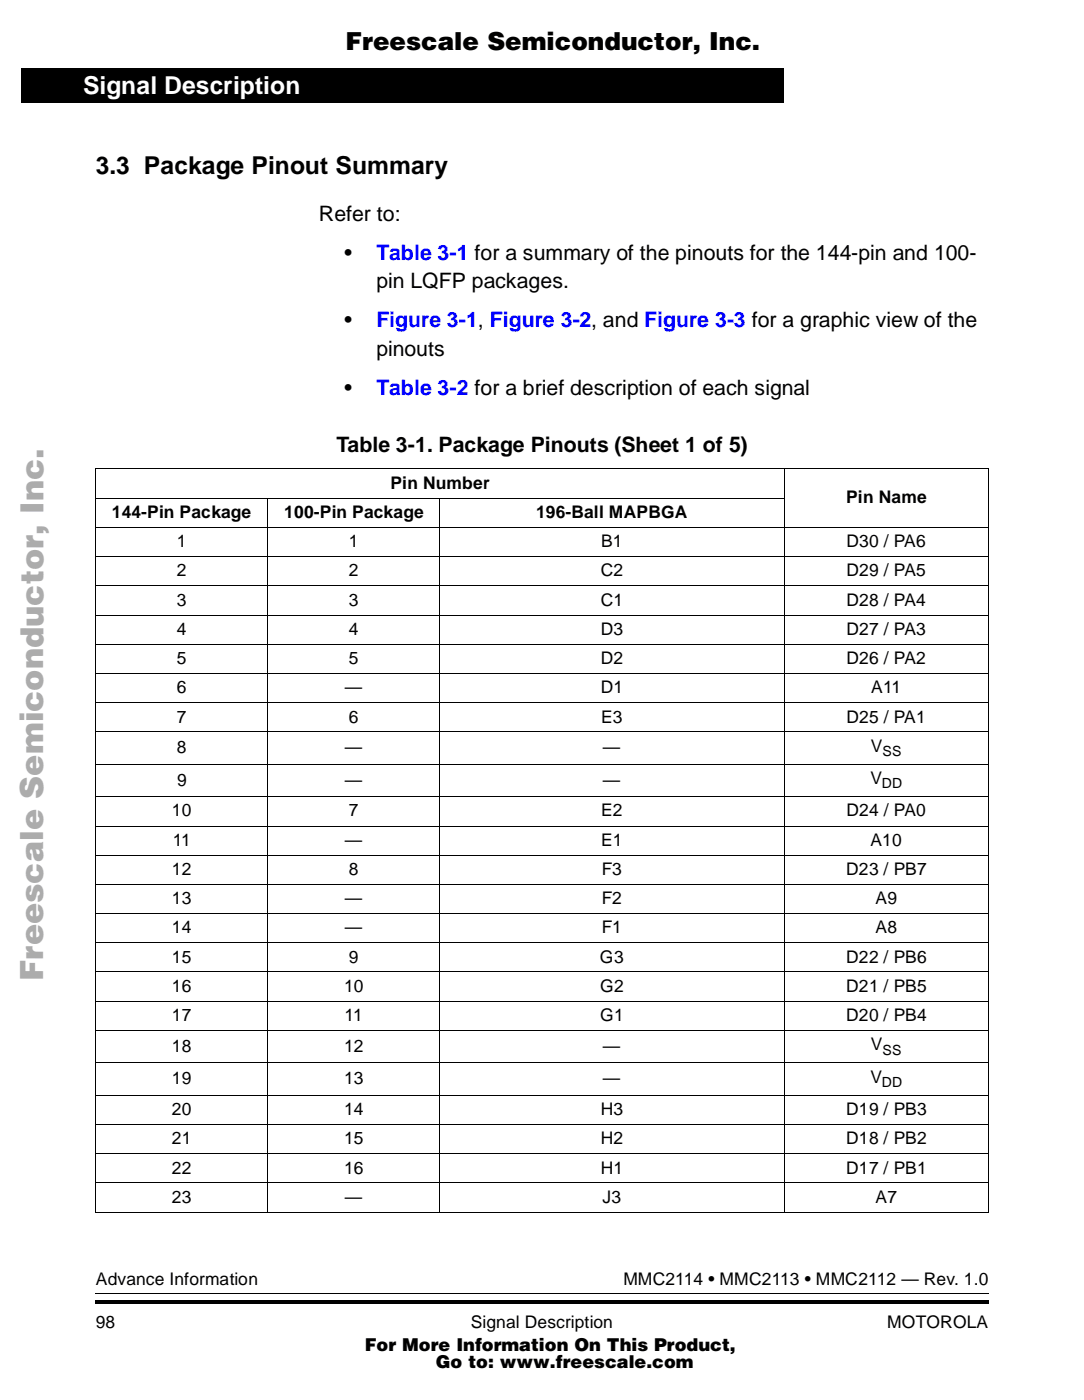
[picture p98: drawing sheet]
<svg xmlns="http://www.w3.org/2000/svg" width="216mm" height="279mm" viewBox="0 0 216 279" stroke-linecap="round" stroke-linejoin="round" font-family="sans-serif">
<defs><g id="words">
<text font-size="6.4" fill="#acacac" x="8.6" y="195.5" transform="rotate(-90 8.6 195.5)">Freescale Semiconductor, Inc...</text>
<g font-size="4.9">
<text x="68.8" y="9.9">Freescale Semiconductor, Inc.</text>
<text x="19.1" y="34.7">3.3 Package Pinout Summary</text>
</g>
<text font-size="4.9" fill="#fff" x="16.5" y="18.7">Signal Description</text>
<g font-size="4.2">
<text x="63.5" y="44.1">Refer to:</text>
<text x="68.6" y="51.9">•</text>
<text x="75" y="57.5">pin LQFP packages.</text>
<text x="68.6" y="65.3">•</text>
<text x="75" y="70.9">pinouts</text>
<text x="68.6" y="78.7">•</text>
<text x="67" y="90">Table 3-1. Package Pinouts (Sheet 1 of 5)</text>
</g>
<g font-size="4.2" fill="#00f">
<text x="75" y="51.9">Table 3-1 for a summary of the pinouts for the 144-pin and 100-</text>
<text x="75" y="65.3">Figure 3-1, Figure 3-2, and Figure 3-3 for a graphic view of the</text>
<text x="75" y="78.7">Table 3-2 for a brief description of each signal</text>
</g>
<g font-size="3.5">
<text x="77.8" y="97.4">Pin Number</text>
<text x="168.5" y="100.3">Pin Name</text>
<text x="22.3" y="103.3">144-Pin Package</text>
<text x="56.6" y="103.3">100-Pin Package</text>
<text x="106.8" y="103.3">196-Ball MAPBGA</text>
<text x="35.3" y="109">1</text>
<text x="69.5" y="109">1</text>
<text x="119.8" y="109">B1</text>
<text x="168.6" y="109">D30 / PA6</text>
<text x="35.3" y="114.9">2</text>
<text x="69.5" y="114.9">2</text>
<text x="119.7" y="114.9">C2</text>
<text x="168.6" y="114.9">D29 / PA5</text>
<text x="35.3" y="120.7">3</text>
<text x="69.5" y="120.7">3</text>
<text x="119.7" y="120.7">C1</text>
<text x="168.6" y="120.7">D28 / PA4</text>
<text x="35.3" y="126.6">4</text>
<text x="69.5" y="126.6">4</text>
<text x="119.7" y="126.6">D3</text>
<text x="168.6" y="126.6">D27 / PA3</text>
<text x="35.3" y="132.3">5</text>
<text x="69.5" y="132.3">5</text>
<text x="119.7" y="132.3">D2</text>
<text x="168.6" y="132.3">D26 / PA2</text>
<text x="35.3" y="138.2">6</text>
<text x="68.7" y="138.2">—</text>
<text x="119.7" y="138.2">D1</text>
<text x="173.5" y="138.2">A11</text>
<text x="35.3" y="144">7</text>
<text x="69.5" y="144">6</text>
<text x="119.7" y="144">E3</text>
<text x="168.6" y="144">D25 / PA1</text>
<text x="173.4" y="149.9">V</text>
<text x="35.3" y="150.1">8</text>
<text x="68.7" y="150.1">—</text>
<text x="120.1" y="150.1">—</text>
<text x="35.3" y="156.6">9</text>
<text x="68.7" y="156.6">—</text>
<text x="120.1" y="156.6">—</text>
<text x="173.3" y="156.3">V</text>
<text x="34.2" y="162.7">10</text>
<text x="69.5" y="162.7">7</text>
<text x="119.8" y="162.7">E2</text>
<text x="168.6" y="162.7">D24 / PA0</text>
<text x="34.4" y="168.6">11</text>
<text x="68.7" y="168.6">—</text>
<text x="119.8" y="168.6">E1</text>
<text x="173.3" y="168.6">A10</text>
<text x="34.2" y="174.4">12</text>
<text x="69.5" y="174.4">8</text>
<text x="119.8" y="174.4">F3</text>
<text x="168.5" y="174.4">D23 / PB7</text>
<text x="34.2" y="180.3">13</text>
<text x="68.7" y="180.3">—</text>
<text x="119.8" y="180.3">F2</text>
<text x="174.4" y="180.3">A9</text>
<text x="34.2" y="186">14</text>
<text x="34.2" y="191.9">15</text>
<text x="68.7" y="186">—</text>
<text x="69.5" y="191.9">9</text>
<text x="119.5" y="191.9">G3</text>
<text x="119.8" y="186">F1</text>
<text x="168.5" y="191.9">D22 / PB6</text>
<text x="174.4" y="186">A8</text>
<text x="34.2" y="197.7">16</text>
<text x="68.5" y="197.7">10</text>
<text x="119.5" y="197.7">G2</text>
<text x="168.5" y="197.7">D21 / PB5</text>
<text x="34.2" y="203.5">17</text>
<text x="68.6" y="203.5">11</text>
<text x="119.5" y="203.5">G1</text>
<text x="168.5" y="203.5">D20 / PB4</text>
<text x="34.2" y="209.6">18</text>
<text x="68.5" y="209.6">12</text>
<text x="120.1" y="209.6">—</text>
<text x="173.4" y="209.3">V</text>
<text x="173.3" y="215.8">V</text>
<text x="34.2" y="216.2">19</text>
<text x="68.5" y="216.2">13</text>
<text x="120.1" y="216.2">—</text>
<text x="34.2" y="222.2">20</text>
<text x="68.5" y="222.2">14</text>
<text x="119.7" y="222.2">H3</text>
<text x="168.5" y="222.2">D19 / PB3</text>
<text x="34.2" y="228.1">21</text>
<text x="34.2" y="233.9">22</text>
<text x="68.5" y="228.1">15</text>
<text x="68.5" y="233.9">16</text>
<text x="119.7" y="228.1">H2</text>
<text x="119.7" y="233.9">H1</text>
<text x="168.5" y="228.1">D18 / PB2</text>
<text x="168.5" y="233.9">D17 / PB1</text>
<text x="34.2" y="239.7">23</text>
<text x="68.7" y="239.7">—</text>
<text x="120" y="239.7">J3</text>
<text x="174.4" y="239.7">A7</text>
<text x="19.1" y="256">Advance Information</text>
<text x="124.2" y="256">MMC2114 • MMC2113 • MMC2112 — Rev. 1.0</text>
<text x="19.1" y="264.7">98</text>
<text x="72.7" y="269.2">For More Information On This Product,</text>
<text x="93.8" y="264.7">Signal Description</text>
<text x="176.7" y="264.7">MOTOROLA</text>
<text x="86.8" y="272.8">Go to: www.freescale.com</text>
</g>
<g font-size="2.8">
<text x="175.8" y="150.7">SS</text>
<text x="175.6" y="157.1">DD</text>
<text x="175.8" y="210.2">SS</text>
<text x="175.6" y="216.7">DD</text>
</g>
</g></defs>
<path d="M19 257.7l.1 .2zM19 259.1l.1 .7zM19.1 259.1h177.8v.7h-177.8zM196.9 257.7v.2zM196.9 259.1v.7z" fill="#000"/>
<path d="M19.1 257.8h177.8" fill="none" stroke="#000" stroke-width=".2"/>
<path d="M9.5 13.6h6.3v248.9h-6.3z" fill="#fff"/>
<path d="M4.3 13.6h151.9v6.9h-151.9zM4.3 13.6h151.9v1.7h-151.9z" fill="#000"/>
<g fill="none" stroke="#000" stroke-width=".2">
<path d="M19 93.5h178M19 99.3h137.2M19.1 93.6v148M53.4 99.2v142.5M87.6 99.2v142.5M156.2 93.4v148.3M196.9 93.6v148M19 105.2h178M19 111h178M19 116.8h178M19 122.6h178M19 128.4h178"/>
<path d="M19 134.3h178M19 140h178M19 145.9h178M19 152.3h178M19 158.8h178M19 164.7h178M19 170.4h178M19 176.3h178M19 182.1h178M19 188h178M19 193.7h178M19 199.6h178"/>
<path d="M19 205.4h178M19 211.8h178M19 218.4h178M19 224.1h178M19 230h178M19 235.8h178M19 241.6h178"/>
</g>
<use href="#words"/>
</svg>
